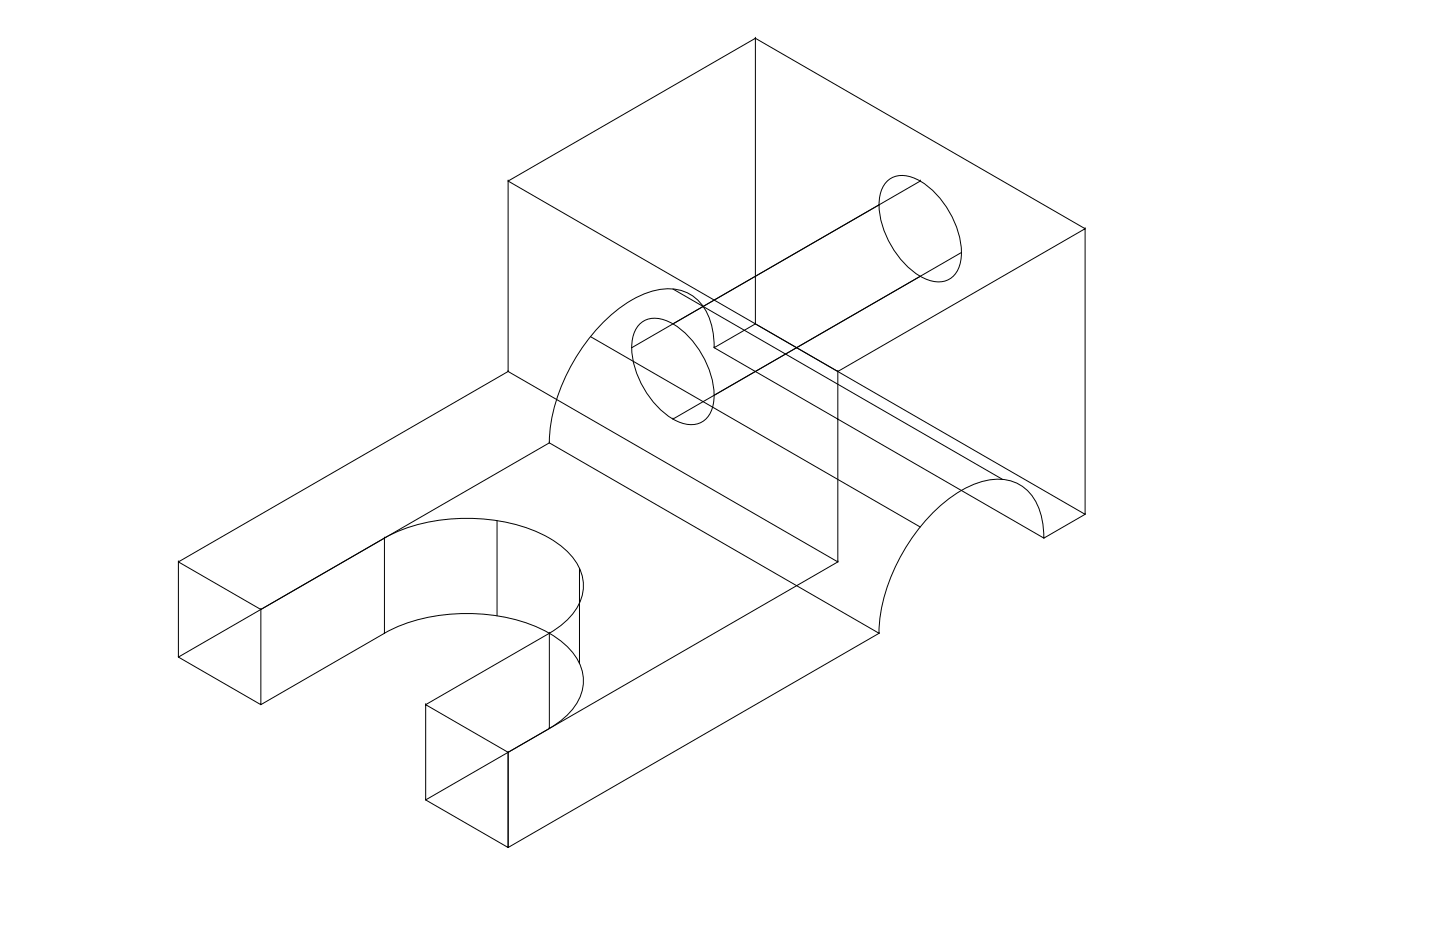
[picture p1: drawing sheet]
<svg xmlns="http://www.w3.org/2000/svg" width="432mm" height="279mm" viewBox="0 0 432 279" stroke-linecap="round" stroke-linejoin="round" font-family="sans-serif">
<!-- layer: 0 -->
<g fill="none" stroke="#000" stroke-width=".3">
<path d="M226.5 11.5h.1M226.5 11.5l98.9 57.1M152.4 54.3h.1M152.4 54.3l98.8 57.1M266 54.4a7.4 7.4 0 0 1 8.6-.8 26.5 26.5 0 0 1 13.6 23.6 7.2 7.2 0 0 1-6 7.3 13.6 13.6 0 0 1-9.9-4.4 26.9 26.9 0 0 1-8.6-20.2 9.1 9.1 0 0 1 2.3-5.5zM276 54.3h.1M276 54.3l-74.2 42.8M263.6 61.4l-74.2 42.8M288.3 75.7l-86.5 49.9M325.4 68.6h.1M191.8 97.2a7.4 7.4 0 0 1 8.6-.8 26.5 26.5 0 0 1 13.7 23.6 7.2 7.2 0 0 1-6.1 7.3 13.6 13.6 0 0 1-9.9-4.4 26.9 26.9 0 0 1-8.6-20.2 9.1 9.1 0 0 1 2.3-5.5zM201.8 86.6l98.9 57.1"/>
<path d="M226.5 97.1h.1M226.5 97.1l98.9 57.1M152.4 111.4l-98.9 57.1v28.5l111.2-64.2M152.4 111.4h.1M152.4 111.4l98.8 57.1M177.1 100.9l98.9 57.1M214.2 104.2l98.8 57.1 12.4-7.1v-85.6l-74.2 42.8v57.1M214.2 104.2l12.3-7.1v-85.6l-74.1 42.8v57.1M214.2 104.2h.1M214.2 104.2a18.7 18.7 0 0 0-6-15.1 14 14 0 0 0-12.8-1.8 40.1 40.1 0 0 0-19.4 15 53.5 53.5 0 0 0-11.3 30.5M251.2 111.4h.1M164.7 132.8h.1"/>
<path d="M164.7 132.8l98.9 57.1M201.8 125.6h.1M149 156.1v28.5M325.4 154.2h.1M53.5 168.5l24.7 14.2 37.1-21.4v28.6M53.5 168.5h.1M115.3 161.3a54.8 54.8 0 0 1 36.7-4.7 35.5 35.5 0 0 1 19.3 9.9 12.9 12.9 0 0 1 0 18.1 25.4 25.4 0 0 1-6.6 5.2M115.3 161.3h.1M173.8 170.4v28.5M251.2 168.5h.1M251.2 168.5l-98.8 57M313 161.3a18.7 18.7 0 0 0-5.9-15.1 14 14 0 0 0-12.9-1.8 40.1 40.1 0 0 0-19.4 15 53.5 53.5 0 0 0-11.2 30.4"/>
<path d="M313 161.3h.1M53.5 197h.1M78.2 182.7v28.6l-24.7-14.3M78.2 182.7h.1M115.3 189.8a54.8 54.8 0 0 1 36.7-4.7 35.5 35.5 0 0 1 19.3 10 12.9 12.9 0 0 1 0 18 25.4 25.4 0 0 1-6.6 5.3M115.3 189.9h.1M115.3 189.9l-37.1 21.4M164.7 189.9h.1M164.7 189.9l-37.1 21.4M164.7 189.9v28.5M263.6 189.9h.1M263.6 189.9l-111.2 64.2"/>
<path d="M78.2 211.3h.1M127.6 211.3l24.8 14.2v28.6l-24.8-14.3zM127.6 211.3h.1M164.7 218.4h.1M164.7 218.4l-37.1 21.4M127.6 239.8h.1M152.4 225.5h.1M152.4 225.5v28.6M152.4 254.1h.1"/>
</g>
</svg>
